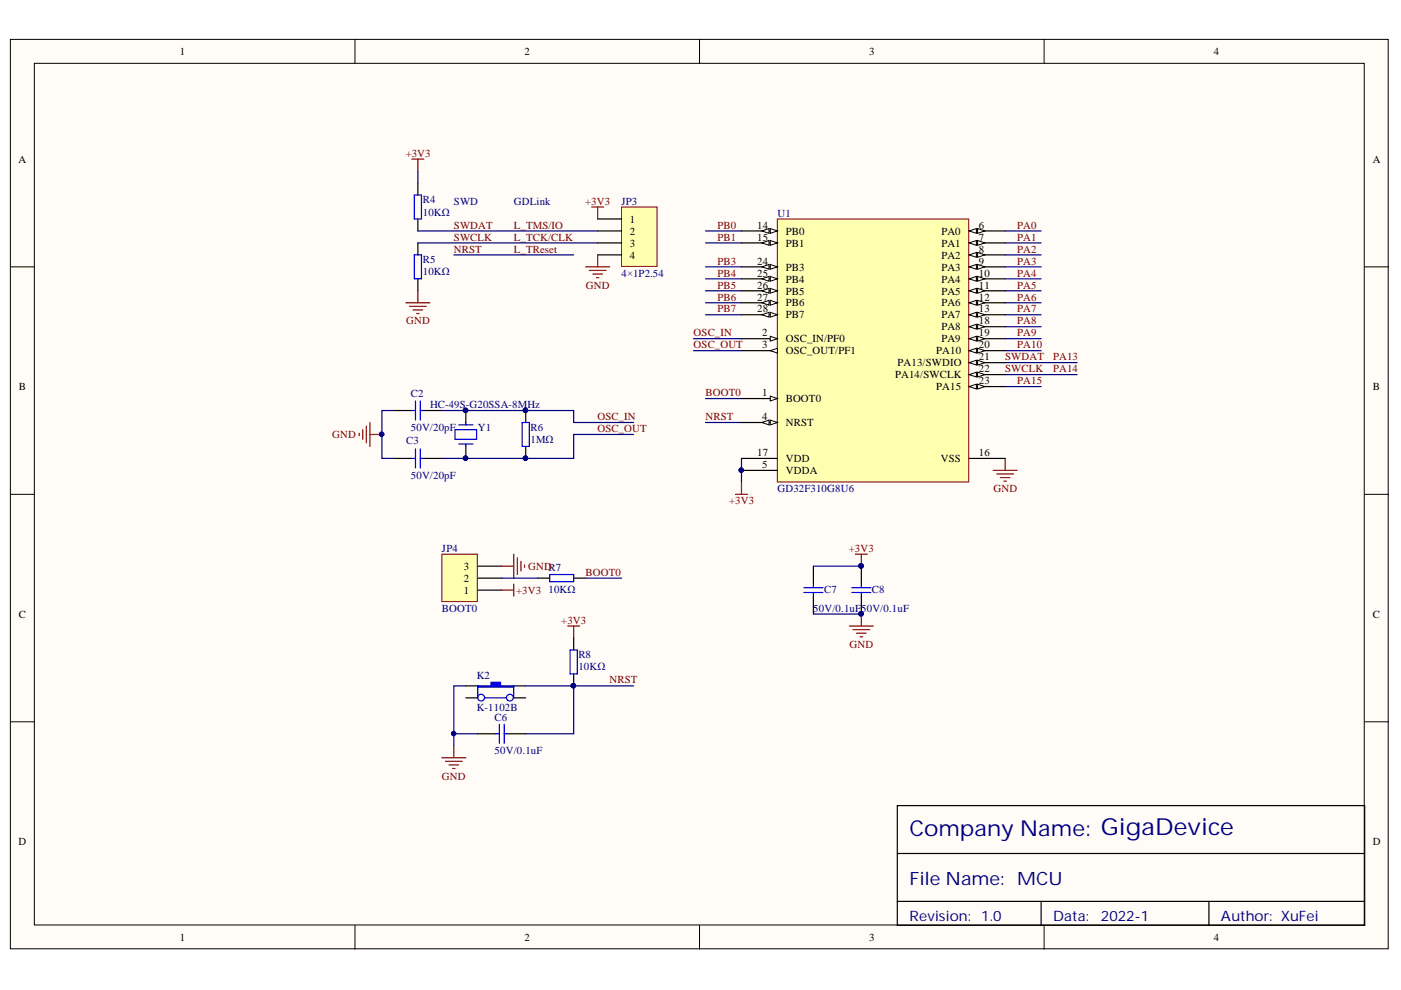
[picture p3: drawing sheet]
<svg xmlns="http://www.w3.org/2000/svg" width="297mm" height="210mm" viewBox="0 0 297 210" stroke-linecap="round" stroke-linejoin="round" font-family="sans-serif">
<defs><g id="words">
<text font-size="4.6" fill="#000080" x="192.8" y="177.2">Company Name: GigaDevice</text>
<text font-size="3.9" fill="#000080" x="192.8" y="187.6">File Name: MCU</text>
<g font-size="3" fill="#000080">
<text x="192.8" y="195.4">Revision:</text>
<text x="208" y="195.4">1.0</text>
<text x="223.3" y="195.4">Data:</text>
<text x="233.4" y="195.4">2022-1</text>
<text x="258.9" y="195.4">Author: XuFei</text>
</g>
<g font-size="2.3">
<text x="38.1" y="11.7">1</text>
<text x="111.2" y="11.7">2</text>
<text x="184.3" y="11.7">3</text>
<text x="257.4" y="11.7">4</text>
<text x="3.9" y="34.5">A</text>
<text x="291.1" y="34.5">A</text>
<text x="133.5" y="47.2">1</text>
<text x="133.5" y="49.8">2</text>
<text x="133.5" y="52.3">3</text>
<text x="160.5" y="48.5">14</text>
<text x="160.5" y="51">15</text>
<text x="166.6" y="49.8">PB0</text>
<text x="166.6" y="52.3">PB1</text>
<text x="199.6" y="49.8">PA0</text>
<text x="199.6" y="52.3">PA1</text>
<text x="207.5" y="48.5">6</text>
<text x="207.5" y="51">7</text>
<text x="207.5" y="53.6">8</text>
<text x="133.5" y="54.8">4</text>
<text x="160.5" y="56.1">24</text>
<text x="160.5" y="58.6">25</text>
<text x="166.6" y="57.4">PB3</text>
<text x="166.6" y="59.9">PB4</text>
<text x="199.6" y="54.8">PA2</text>
<text x="199.6" y="57.4">PA3</text>
<text x="199.6" y="59.9">PA4</text>
<text x="207.5" y="56.1">9</text>
<text x="207.5" y="58.6">10</text>
<text x="160.5" y="61.2">26</text>
<text x="160.5" y="63.7">27</text>
<text x="166.6" y="62.4">PB5</text>
<text x="166.6" y="65">PB6</text>
<text x="199.6" y="62.4">PA5</text>
<text x="199.6" y="65">PA6</text>
<text x="207.5" y="61.2">11</text>
<text x="207.5" y="63.7">12</text>
<text x="160.5" y="66.2">28</text>
<text x="161.6" y="71.3">2</text>
<text x="166.6" y="67.5">PB7</text>
<text x="199.6" y="67.5">PA7</text>
<text x="199.6" y="70.1">PA8</text>
<text x="207.5" y="71.3">19</text>
<text x="207.5" y="66.2">13</text>
<text x="207.5" y="68.8">18</text>
<text x="161.6" y="73.9">3</text>
<text x="166.6" y="72.6">OSC_IN/PF0</text>
<text x="166.6" y="75.1">OSC_OUT/PF1</text>
<text x="190.3" y="77.7">PA13/SWDIO</text>
<text x="198.5" y="75.1">PA10</text>
<text x="199.6" y="72.6">PA9</text>
<text x="207.5" y="73.9">20</text>
<text x="207.5" y="76.4">21</text>
<text x="4" y="82.7">B</text>
<text x="161.6" y="84">1</text>
<text x="189.8" y="80.2">PA14/SWCLK</text>
<text x="198.5" y="82.7">PA15</text>
<text x="207.5" y="78.9">22</text>
<text x="207.5" y="81.5">23</text>
<text x="291.1" y="82.7">B</text>
<text x="161.6" y="89.1">4</text>
<text x="166.6" y="85.3">BOOT0</text>
<text x="166.6" y="90.3">NRST</text>
<text x="160.5" y="96.7">17</text>
<text x="161.6" y="99.2">5</text>
<text x="166.6" y="97.9">VDD</text>
<text x="166.6" y="100.5">VDDA</text>
<text x="199.5" y="97.9">VSS</text>
<text x="207.5" y="96.7">16</text>
<text x="98.4" y="125.9">1</text>
<text x="98.4" y="123.4">2</text>
<text x="98.4" y="120.8">3</text>
<text x="4" y="131">C</text>
<text x="291.1" y="131">C</text>
<text x="3.9" y="179.2">D</text>
<text x="291.1" y="179.2">D</text>
<text x="38.1" y="199.5">1</text>
<text x="111.2" y="199.5">2</text>
<text x="184.3" y="199.5">3</text>
<text x="257.4" y="199.5">4</text>
</g>
<g font-size="2.3" fill="#800000">
<text x="86" y="33.2">+3V3</text>
<text x="124.1" y="43.4">+3V3</text>
<text x="96.2" y="48.5">SWDAT</text>
<text x="96.2" y="51">SWCLK</text>
<text x="96.2" y="53.6">NRST</text>
<text x="108.9" y="48.5">L_TMS/IO</text>
<text x="108.9" y="51">L_TCK/CLK</text>
<text x="108.9" y="53.6">L_TReset</text>
<text x="152.1" y="51">PB1</text>
<text x="152.1" y="48.5">PB0</text>
<text x="215.7" y="48.5">PA0</text>
<text x="215.7" y="51">PA1</text>
<text x="215.7" y="53.6">PA2</text>
<text x="152.1" y="56.1">PB3</text>
<text x="152.1" y="58.6">PB4</text>
<text x="215.7" y="58.6">PA4</text>
<text x="215.7" y="56.1">PA3</text>
<text x="124.2" y="61.2">GND</text>
<text x="152.1" y="61.2">PB5</text>
<text x="152.1" y="63.7">PB6</text>
<text x="215.7" y="61.2">PA5</text>
<text x="215.7" y="63.7">PA6</text>
<text x="86.1" y="68.8">GND</text>
<text x="147.1" y="71.3">OSC_IN</text>
<text x="152.1" y="66.2">PB7</text>
<text x="215.7" y="66.2">PA7</text>
<text x="215.7" y="68.8">PA8</text>
<text x="215.7" y="71.3">PA9</text>
<text x="147.1" y="73.9">OSC_OUT</text>
<text x="213.1" y="76.4">SWDAT</text>
<text x="215.7" y="73.9">PA10</text>
<text x="223.3" y="76.4">PA13</text>
<text x="149.6" y="84">BOOT0</text>
<text x="213.1" y="78.9">SWCLK</text>
<text x="215.7" y="81.5">PA15</text>
<text x="223.3" y="78.9">PA14</text>
<text x="126.7" y="89.1">OSC_IN</text>
<text x="149.6" y="89.1">NRST</text>
<text x="70.4" y="92.9">GND</text>
<text x="126.7" y="91.6">OSC_OUT</text>
<text x="154.6" y="106.9">+3V3</text>
<text x="210.7" y="104.4">GND</text>
<text x="180" y="117">+3V3</text>
<text x="109.4" y="125.9">+3V3</text>
<text x="112" y="120.8">GNDR7</text>
<text x="124.2" y="122.1">BOOT0</text>
<text x="119" y="132.2">+3V3</text>
<text x="180.1" y="137.3">GND</text>
<text x="129.2" y="144.9">NRST</text>
<text x="93.7" y="165.3">GND</text>
</g>
<g font-size="2.3" fill="#000080">
<text x="89.6" y="43.1">R4</text>
<text x="89.6" y="45.7">10KΩ</text>
<text x="96.2" y="43.4">SWD</text>
<text x="108.9" y="43.4">GDLink</text>
<text x="131.8" y="43.4">JP3</text>
<text x="164.8" y="46">U1</text>
<text x="89.6" y="55.9">R5</text>
<text x="89.6" y="58.4">10KΩ</text>
<text x="131.8" y="58.6">4×1P2.54</text>
<text x="87.1" y="84.2">C2</text>
<text x="91.2" y="86.5">HC-49S-G20SSA-8MHz</text>
<text x="86.1" y="94.1">C3</text>
<text x="87.1" y="91.3">50V/20pF</text>
<text x="101.3" y="91.3">Y1</text>
<text x="112.5" y="91.3">R6</text>
<text x="112.5" y="93.9">1MΩ</text>
<text x="87.1" y="101.5">50V/20pF</text>
<text x="164.8" y="104.4">GD32F310G8U6</text>
<text x="93.7" y="117">JP4</text>
<text x="116.3" y="125.6">10KΩ</text>
<text x="174.7" y="125.6">C7</text>
<text x="184.9" y="125.6">C8</text>
<text x="93.7" y="129.7">BOOT0</text>
<text x="172.4" y="129.7">50V/0.1uF50V/0.1uF</text>
<text x="101.1" y="143.9">K2</text>
<text x="122.6" y="139.6">R8</text>
<text x="122.6" y="142.1">10KΩ</text>
<text x="101.1" y="150.7">K-1102B</text>
<text x="104.9" y="152.8">C6</text>
<text x="104.9" y="159.9">50V/0.1uF</text>
</g>
</g></defs>
<g fill="#fffcf8" stroke="#000" stroke-width=".21">
<path d="M2.2 8.4h292.1v192.8h-292.1z"/>
<path d="M7.3 13.4h281.9v182.7h-281.9z"/>
</g>
<path d="M75.3 8.4v5M148.3 8.4v5M221.4 8.4v5M2.2 56.6h5.1M289.3 56.6h5.1M2.2 104.8h5.1M289.3 104.8h5.1M2.2 153h5.1M289.3 153h5.1M75.3 196.2v5.1M148.3 196.2v5.1M221.4 196.2v5.1" fill="none" stroke="#000" stroke-width=".21"/>
<g fill="none" stroke="#000" stroke-width=".25">
<path d="M83.5 87h3.8M83.5 97.2h3.8M89.9 87h3.8M89.9 97.2h3.8M98.8 87v2.6M98.8 94.7v2.5M98.8 145.4h2.5M108.9 145.4h2.6M190.2 170.8h99.1v25.4h-99.1zM190.2 181h99.1M190.2 191.1h99.1M220.7 191.1v5.1"/>
<path d="M256.3 191.1v5.1"/>
</g>
<g fill="none" stroke="#000080" stroke-width=".25">
<path d="M149.6 49h7.6M149.6 51.5h7.6M213.1 49h7.6M213.1 51.5h7.6M213.1 54h7.6M213.1 56.6h7.6M213.1 59.1h7.6M149.6 61.7h7.6M149.6 64.2h7.6M149.6 66.7h7.6M213.1 61.7h7.6M213.1 64.2h7.6"/>
<path d="M213.1 66.7h7.6M213.1 71.8h7.6M213.1 74.3h7.6M83.5 87h-2.5v10.2h2.5M149.6 84.5h7.6M149.6 89.6h7.6"/>
</g>
<g fill="none" stroke="#00f" stroke-width=".25">
<path d="M87.3 87h.8M87.3 97.2h.8M88.1 85v4.1M88.1 95.2v4M89.1 87h.8M89.1 85v4.1M89.1 95.2v4M89.1 97.2h.8M96.5 91.1h4.5v2h-4.5zM97.2 90.1h3.1M97.2 94.1h3.1M98.8 89.6v.5"/>
<path d="M98.8 94.1v.6"/>
</g>
<g fill="#000080" stroke="#000080" stroke-width=".21">
<circle cx="98.7" cy="97.1" r=".46"/>
<circle cx="98.7" cy="87" r=".47"/>
<circle cx="80.9" cy="92.1" r=".46"/>
</g>
<path d="M76.1 91.9v.5M76.9 91.1v2M77.7 90.3v3.6M78.4 89.6v5.1M78.4 92.1h2.6" fill="none" stroke="#800000" stroke-width=".25"/>
<path d="M101.3 145.4h2.8v-.7h2v.7h2.8v.3h-7.6z" fill-rule="evenodd" fill="#00f"/>
<g fill="none" stroke="#00f" stroke-width=".25">
<path d="M116.5 121.8h5.1v1.5h-5.1zM120.9 137.8h1.5v5.1h-1.5zM101.3 145.4h2.8v-.7h2v.7h2.8v.3h-7.6zM101.3 145.4v2.6M102.8 148h4.6M105.1 155.6h.8M105.9 153.5v4.1M106.9 155.6h.8M106.9 153.5v4.1M108.9 145.4v2.6"/>
<circle cx="102" cy="147.9" r=".72"/>
<circle cx="108.1" cy="147.9" r=".72"/>
</g>
<path d="M114 122.6h2.5M121.6 135.3v2.5M121.6 122.6h2.6M98.8 148h2.5M101.3 155.6h3.8M107.7 155.6h3.8M108.9 148h2.6M121.6 142.9v2.5" fill="none" stroke="#000" stroke-width=".25"/>
<path d="M120.4 132.7h2.5M121.6 132.7v2.6M96.2 158.1v2.6M93.7 160.7h5.1M94.4 161.4h3.6M95.2 162.2h2M96 162.9h.5" fill="none" stroke="#800000" stroke-width=".25"/>
<path d="M96.2 155.6h5.1M98.8 145.4h-2.6v12.7M111.5 145.4h22.8M121.6 145.4v10.2h-10.1" fill="none" stroke="#000080" stroke-width=".25"/>
<g fill="#000080" stroke="#000080" stroke-width=".21">
<circle cx="96.2" cy="155.5" r=".46"/>
<circle cx="121.6" cy="145.4" r=".46"/>
</g>
<path d="M93.7 117.5h7.5v10.1h-7.5z" fill="#ffffb0" stroke="#800000" stroke-width=".21"/>
<g fill="none" stroke="#000" stroke-width=".25">
<path d="M88.6 38.8v2.6M88.6 46.4v2.6M88.6 51.5v2.5M88.6 59.1v2.6M111.5 87v2.6M111.5 94.7v2.5M101.3 125.1h5.1M101.3 122.6h5.1M101.3 120h5.1M172.5 120v3.8M172.5 126.4v3.8M182.6 120v3.8"/>
<path d="M182.6 126.4v3.8"/>
</g>
<g fill="none" stroke="#800000" stroke-width=".25">
<path d="M87.3 33.7h2.6M88.6 33.7v2.6M86.1 64.2h5M86.8 65h3.6M87.6 65.7h2M88.3 66.5h.6M88.6 61.7v2.5M210.6 99.7h5.1M213.1 97.2v2.5M108.9 117.5v5.1M109.7 118.3v3.5M110.5 119v2.1"/>
<path d="M111.2 119.8v.5M155.9 104.8h2.6M157.2 102.3v2.5M181.3 117.5h2.6M182.6 117.5v2.5M211.3 100.5h3.6M212.1 101.3h2M212.9 102h.5M106.4 120h2.5M106.4 125.1h2.5M108.9 123.8v2.6M180.1 132.7h5.1"/>
<path d="M180.8 133.5h3.6M181.6 134.3h2M182.4 135h.5M182.6 130.2v2.5"/>
</g>
<g fill="none" stroke="#000080" stroke-width=".25">
<path d="M88.6 36.3v2.5M96.2 54h25.4M149.6 56.6h7.6M149.6 59.1h7.6M147 71.8h10.2M147 74.3h10.2M213.1 79.4h15.3M213.1 76.9h15.3M213.1 69.3h7.6M93.7 87h27.9v2.6h12.7M134.3 92.1h-12.7v5.1h-27.9M157.2 97.2v5.1"/>
<path d="M213.1 82h7.6M106.4 122.6h7.6M124.2 122.6h7.6M172.5 130.2h10.1M172.5 120h10.1"/>
</g>
<path d="M87.8 54h1.6v5.1h-1.6zM87.8 41.4h1.6v5h-1.6zM110.7 89.6h1.5v5.1h-1.5zM170.4 124.6h4.1M170.4 125.6h4.1M172.5 123.8v.8M172.5 125.6v.8M180.6 124.6h4.1M180.6 125.6h4.1M182.6 123.8v.8M182.6 125.6v.8" fill="none" stroke="#00f" stroke-width=".25"/>
<g fill="#000080" stroke="#000080" stroke-width=".21">
<circle cx="182.6" cy="130.1" r=".46"/>
<circle cx="182.6" cy="120" r=".46"/>
<circle cx="111.4" cy="97.1" r=".46"/>
<circle cx="111.4" cy="87" r=".47"/>
<circle cx="98.7" cy="87" r=".47"/>
<circle cx="98.7" cy="97.1" r=".46"/>
<circle cx="157.2" cy="99.7" r=".46"/>
</g>
<path d="M164.8 46.4h40.6v55.8h-40.6z" fill="#ffffb0" stroke="#800000" stroke-width=".21"/>
<path d="M157.2 84.5h7.6" fill="none" stroke="#000" stroke-width=".25"/>
<path d="M163.3 84l1.5 .5-1.5 .5z" fill="#fffcf8"/>
<path d="M163.3 84l1.5 .5-1.5 .5z" fill="none" stroke="#000" stroke-width=".21"/>
<path d="M157.2 89.6h7.6" fill="none" stroke="#000" stroke-width=".25"/>
<path d="M163.3 89.1l1.5 .5-1.5 .5z" fill="#fffcf8"/>
<path d="M163.3 89.1l1.5 .5-1.5 .5z" fill="none" stroke="#000" stroke-width=".21"/>
<path d="M161.5 89.6l1.6-.5v1z" fill="#fffcf8"/>
<path d="M161.5 89.6l1.6-.5v1z" fill="none" stroke="#000" stroke-width=".21"/>
<path d="M157.2 71.8h7.6" fill="none" stroke="#000" stroke-width=".25"/>
<path d="M163.3 71.3l1.5 .5-1.5 .5z" fill="#fffcf8"/>
<path d="M163.3 71.3l1.5 .5-1.5 .5z" fill="none" stroke="#000" stroke-width=".21"/>
<path d="M157.2 74.3h7.6" fill="none" stroke="#000" stroke-width=".25"/>
<path d="M163.3 74.3l1.5-.5v1.1z" fill="#fffcf8"/>
<path d="M163.3 74.3l1.5-.5v1.1z" fill="none" stroke="#000" stroke-width=".21"/>
<path d="M205.5 49h7.6" fill="none" stroke="#000" stroke-width=".25"/>
<path d="M205.5 49l1.5-.5v1z" fill="#fffcf8"/>
<path d="M205.5 49l1.5-.5v1z" fill="none" stroke="#000" stroke-width=".21"/>
<path d="M207.3 48.5l1.5 .5-1.5 .5z" fill="#fffcf8"/>
<path d="M207.3 48.5l1.5 .5-1.5 .5z" fill="none" stroke="#000" stroke-width=".21"/>
<path d="M205.5 51.5h7.6" fill="none" stroke="#000" stroke-width=".25"/>
<path d="M205.5 51.5l1.5-.5v1z" fill="#fffcf8"/>
<path d="M205.5 51.5l1.5-.5v1z" fill="none" stroke="#000" stroke-width=".21"/>
<path d="M207.3 51l1.5 .5-1.5 .5z" fill="#fffcf8"/>
<path d="M207.3 51l1.5 .5-1.5 .5z" fill="none" stroke="#000" stroke-width=".21"/>
<path d="M205.5 74.3h7.6" fill="none" stroke="#000" stroke-width=".25"/>
<path d="M205.5 74.3l1.5-.5v1.1z" fill="#fffcf8"/>
<path d="M205.5 74.3l1.5-.5v1.1z" fill="none" stroke="#000" stroke-width=".21"/>
<path d="M207.3 73.8l1.5 .5-1.5 .6z" fill="#fffcf8"/>
<path d="M207.3 73.8l1.5 .5-1.5 .6z" fill="none" stroke="#000" stroke-width=".21"/>
<path d="M205.5 71.8h7.6" fill="none" stroke="#000" stroke-width=".25"/>
<path d="M205.5 71.8l1.5-.5v1z" fill="#fffcf8"/>
<path d="M205.5 71.8l1.5-.5v1z" fill="none" stroke="#000" stroke-width=".21"/>
<path d="M207.3 71.3l1.5 .5-1.5 .5z" fill="#fffcf8"/>
<path d="M207.3 71.3l1.5 .5-1.5 .5z" fill="none" stroke="#000" stroke-width=".21"/>
<path d="M205.5 76.9h7.6" fill="none" stroke="#000" stroke-width=".25"/>
<path d="M205.5 76.9l1.5-.5v1z" fill="#fffcf8"/>
<path d="M205.5 76.9l1.5-.5v1z" fill="none" stroke="#000" stroke-width=".21"/>
<path d="M207.3 76.4l1.5 .5-1.5 .5z" fill="#fffcf8"/>
<path d="M207.3 76.4l1.5 .5-1.5 .5z" fill="none" stroke="#000" stroke-width=".21"/>
<path d="M205.5 79.4h7.6" fill="none" stroke="#000" stroke-width=".25"/>
<path d="M205.5 79.4l1.5-.5v1z" fill="#fffcf8"/>
<path d="M205.5 79.4l1.5-.5v1z" fill="none" stroke="#000" stroke-width=".21"/>
<path d="M207.3 78.9l1.5 .5-1.5 .5z" fill="#fffcf8"/>
<path d="M207.3 78.9l1.5 .5-1.5 .5z" fill="none" stroke="#000" stroke-width=".21"/>
<path d="M205.5 82h7.6" fill="none" stroke="#000" stroke-width=".25"/>
<path d="M205.5 82l1.5-.5v1z" fill="#fffcf8"/>
<path d="M205.5 82l1.5-.5v1z" fill="none" stroke="#000" stroke-width=".21"/>
<path d="M207.3 81.5l1.5 .5-1.5 .5z" fill="#fffcf8"/>
<path d="M207.3 81.5l1.5 .5-1.5 .5z" fill="none" stroke="#000" stroke-width=".21"/>
<path d="M205.5 54h7.6" fill="none" stroke="#000" stroke-width=".25"/>
<path d="M205.5 54l1.5-.5v1z" fill="#fffcf8"/>
<path d="M205.5 54l1.5-.5v1z" fill="none" stroke="#000" stroke-width=".21"/>
<path d="M207.3 53.5l1.5 .5-1.5 .5z" fill="#fffcf8"/>
<path d="M207.3 53.5l1.5 .5-1.5 .5z" fill="none" stroke="#000" stroke-width=".21"/>
<path d="M205.5 56.6h7.6" fill="none" stroke="#000" stroke-width=".25"/>
<path d="M205.5 56.6l1.5-.5v1z" fill="#fffcf8"/>
<path d="M205.5 56.6l1.5-.5v1z" fill="none" stroke="#000" stroke-width=".21"/>
<path d="M207.3 56.1l1.5 .5-1.5 .5z" fill="#fffcf8"/>
<path d="M207.3 56.1l1.5 .5-1.5 .5z" fill="none" stroke="#000" stroke-width=".21"/>
<path d="M205.5 59.1h7.6" fill="none" stroke="#000" stroke-width=".25"/>
<path d="M205.5 59.1l1.5-.5v1z" fill="#fffcf8"/>
<path d="M205.5 59.1l1.5-.5v1z" fill="none" stroke="#000" stroke-width=".21"/>
<path d="M207.3 58.6l1.5 .5-1.5 .5z" fill="#fffcf8"/>
<path d="M207.3 58.6l1.5 .5-1.5 .5z" fill="none" stroke="#000" stroke-width=".21"/>
<path d="M205.5 61.7h7.6" fill="none" stroke="#000" stroke-width=".25"/>
<path d="M205.5 61.7l1.5-.6v1.1z" fill="#fffcf8"/>
<path d="M205.5 61.7l1.5-.6v1.1z" fill="none" stroke="#000" stroke-width=".21"/>
<path d="M207.3 61.1l1.5 .6-1.5 .5z" fill="#fffcf8"/>
<path d="M207.3 61.1l1.5 .6-1.5 .5z" fill="none" stroke="#000" stroke-width=".21"/>
<path d="M205.5 64.2h7.6" fill="none" stroke="#000" stroke-width=".25"/>
<path d="M205.5 64.2l1.5-.5v1z" fill="#fffcf8"/>
<path d="M205.5 64.2l1.5-.5v1z" fill="none" stroke="#000" stroke-width=".21"/>
<path d="M207.3 63.7l1.5 .5-1.5 .5z" fill="#fffcf8"/>
<path d="M207.3 63.7l1.5 .5-1.5 .5z" fill="none" stroke="#000" stroke-width=".21"/>
<path d="M205.5 66.7h7.6" fill="none" stroke="#000" stroke-width=".25"/>
<path d="M205.5 66.7l1.5-.5v1z" fill="#fffcf8"/>
<path d="M205.5 66.7l1.5-.5v1z" fill="none" stroke="#000" stroke-width=".21"/>
<path d="M207.3 66.2l1.5 .5-1.5 .5z" fill="#fffcf8"/>
<path d="M207.3 66.2l1.5 .5-1.5 .5z" fill="none" stroke="#000" stroke-width=".21"/>
<path d="M157.2 49h7.6M157.2 97.2h7.6" fill="none" stroke="#000" stroke-width=".25"/>
<path d="M163.3 48.5l1.5 .5-1.5 .5z" fill="#fffcf8"/>
<path d="M163.3 48.5l1.5 .5-1.5 .5z" fill="none" stroke="#000" stroke-width=".21"/>
<path d="M161.5 49l1.6-.5v1z" fill="#fffcf8"/>
<path d="M161.5 49l1.6-.5v1z" fill="none" stroke="#000" stroke-width=".21"/>
<path d="M157.2 51.5h7.6" fill="none" stroke="#000" stroke-width=".25"/>
<path d="M163.3 51l1.5 .5-1.5 .5z" fill="#fffcf8"/>
<path d="M163.3 51l1.5 .5-1.5 .5z" fill="none" stroke="#000" stroke-width=".21"/>
<path d="M161.5 51.5l1.6-.5v1z" fill="#fffcf8"/>
<path d="M161.5 51.5l1.6-.5v1z" fill="none" stroke="#000" stroke-width=".21"/>
<path d="M157.2 56.6h7.6" fill="none" stroke="#000" stroke-width=".25"/>
<path d="M163.3 56.1l1.5 .5-1.5 .5z" fill="#fffcf8"/>
<path d="M163.3 56.1l1.5 .5-1.5 .5z" fill="none" stroke="#000" stroke-width=".21"/>
<path d="M161.5 56.6l1.6-.5v1z" fill="#fffcf8"/>
<path d="M161.5 56.6l1.6-.5v1z" fill="none" stroke="#000" stroke-width=".21"/>
<path d="M157.2 59.1h7.6" fill="none" stroke="#000" stroke-width=".25"/>
<path d="M163.3 58.6l1.5 .5-1.5 .5z" fill="#fffcf8"/>
<path d="M163.3 58.6l1.5 .5-1.5 .5z" fill="none" stroke="#000" stroke-width=".21"/>
<path d="M161.5 59.1l1.6-.5v1z" fill="#fffcf8"/>
<path d="M161.5 59.1l1.6-.5v1z" fill="none" stroke="#000" stroke-width=".21"/>
<path d="M157.2 61.7h7.6" fill="none" stroke="#000" stroke-width=".25"/>
<path d="M163.3 61.1l1.5 .6-1.5 .5z" fill="#fffcf8"/>
<path d="M163.3 61.1l1.5 .6-1.5 .5z" fill="none" stroke="#000" stroke-width=".21"/>
<path d="M161.5 61.7l1.6-.6v1.1z" fill="#fffcf8"/>
<path d="M161.5 61.7l1.6-.6v1.1z" fill="none" stroke="#000" stroke-width=".21"/>
<path d="M157.2 64.2h7.6" fill="none" stroke="#000" stroke-width=".25"/>
<path d="M163.3 63.7l1.5 .5-1.5 .5z" fill="#fffcf8"/>
<path d="M163.3 63.7l1.5 .5-1.5 .5z" fill="none" stroke="#000" stroke-width=".21"/>
<path d="M161.5 64.2l1.6-.5v1z" fill="#fffcf8"/>
<path d="M161.5 64.2l1.6-.5v1z" fill="none" stroke="#000" stroke-width=".21"/>
<path d="M157.2 66.7h7.6" fill="none" stroke="#000" stroke-width=".25"/>
<path d="M163.3 66.2l1.5 .5-1.5 .5z" fill="#fffcf8"/>
<path d="M163.3 66.2l1.5 .5-1.5 .5z" fill="none" stroke="#000" stroke-width=".21"/>
<path d="M161.5 66.7l1.6-.5v1z" fill="#fffcf8"/>
<path d="M161.5 66.7l1.6-.5v1z" fill="none" stroke="#000" stroke-width=".21"/>
<path d="M205.5 69.3h7.6M157.2 99.7h7.6M205.5 97.2h7.6" fill="none" stroke="#000" stroke-width=".25"/>
<circle cx="157.2" cy="99.7" r=".46" fill="#000080" stroke="#000080" stroke-width=".21"/>
<path d="M205.5 69.3l1.5-.5v1z" fill="#fffcf8"/>
<path d="M205.5 69.3l1.5-.5v1z" fill="none" stroke="#000" stroke-width=".21"/>
<path d="M207.3 68.8l1.5 .5-1.5 .5z" fill="#fffcf8"/>
<path d="M207.3 68.8l1.5 .5-1.5 .5z" fill="none" stroke="#000" stroke-width=".21"/>
<circle cx="157.2" cy="99.7" r=".46" fill="#000080" stroke="#000080" stroke-width=".21"/>
<path d="M131.8 43.9h7.5v12.6h-7.5z" fill="#ffffb0" stroke="#800000" stroke-width=".21"/>
<path d="M126.7 46.4h5.1M126.7 49h5.1M126.7 51.5h5.1M126.7 54h5.1" fill="none" stroke="#000" stroke-width=".25"/>
<path d="M124.2 56.6h5.1M124.9 57.3h3.6M125.4 43.9h2.6M125.7 58.1h2M126.5 58.9h.5M126.7 43.9v2.5M126.7 54v2.6" fill="none" stroke="#800000" stroke-width=".25"/>
<path d="M88.6 49h38.1M88.6 51.5h38.1" fill="none" stroke="#000080" stroke-width=".25"/>
<use href="#words"/>
</svg>
